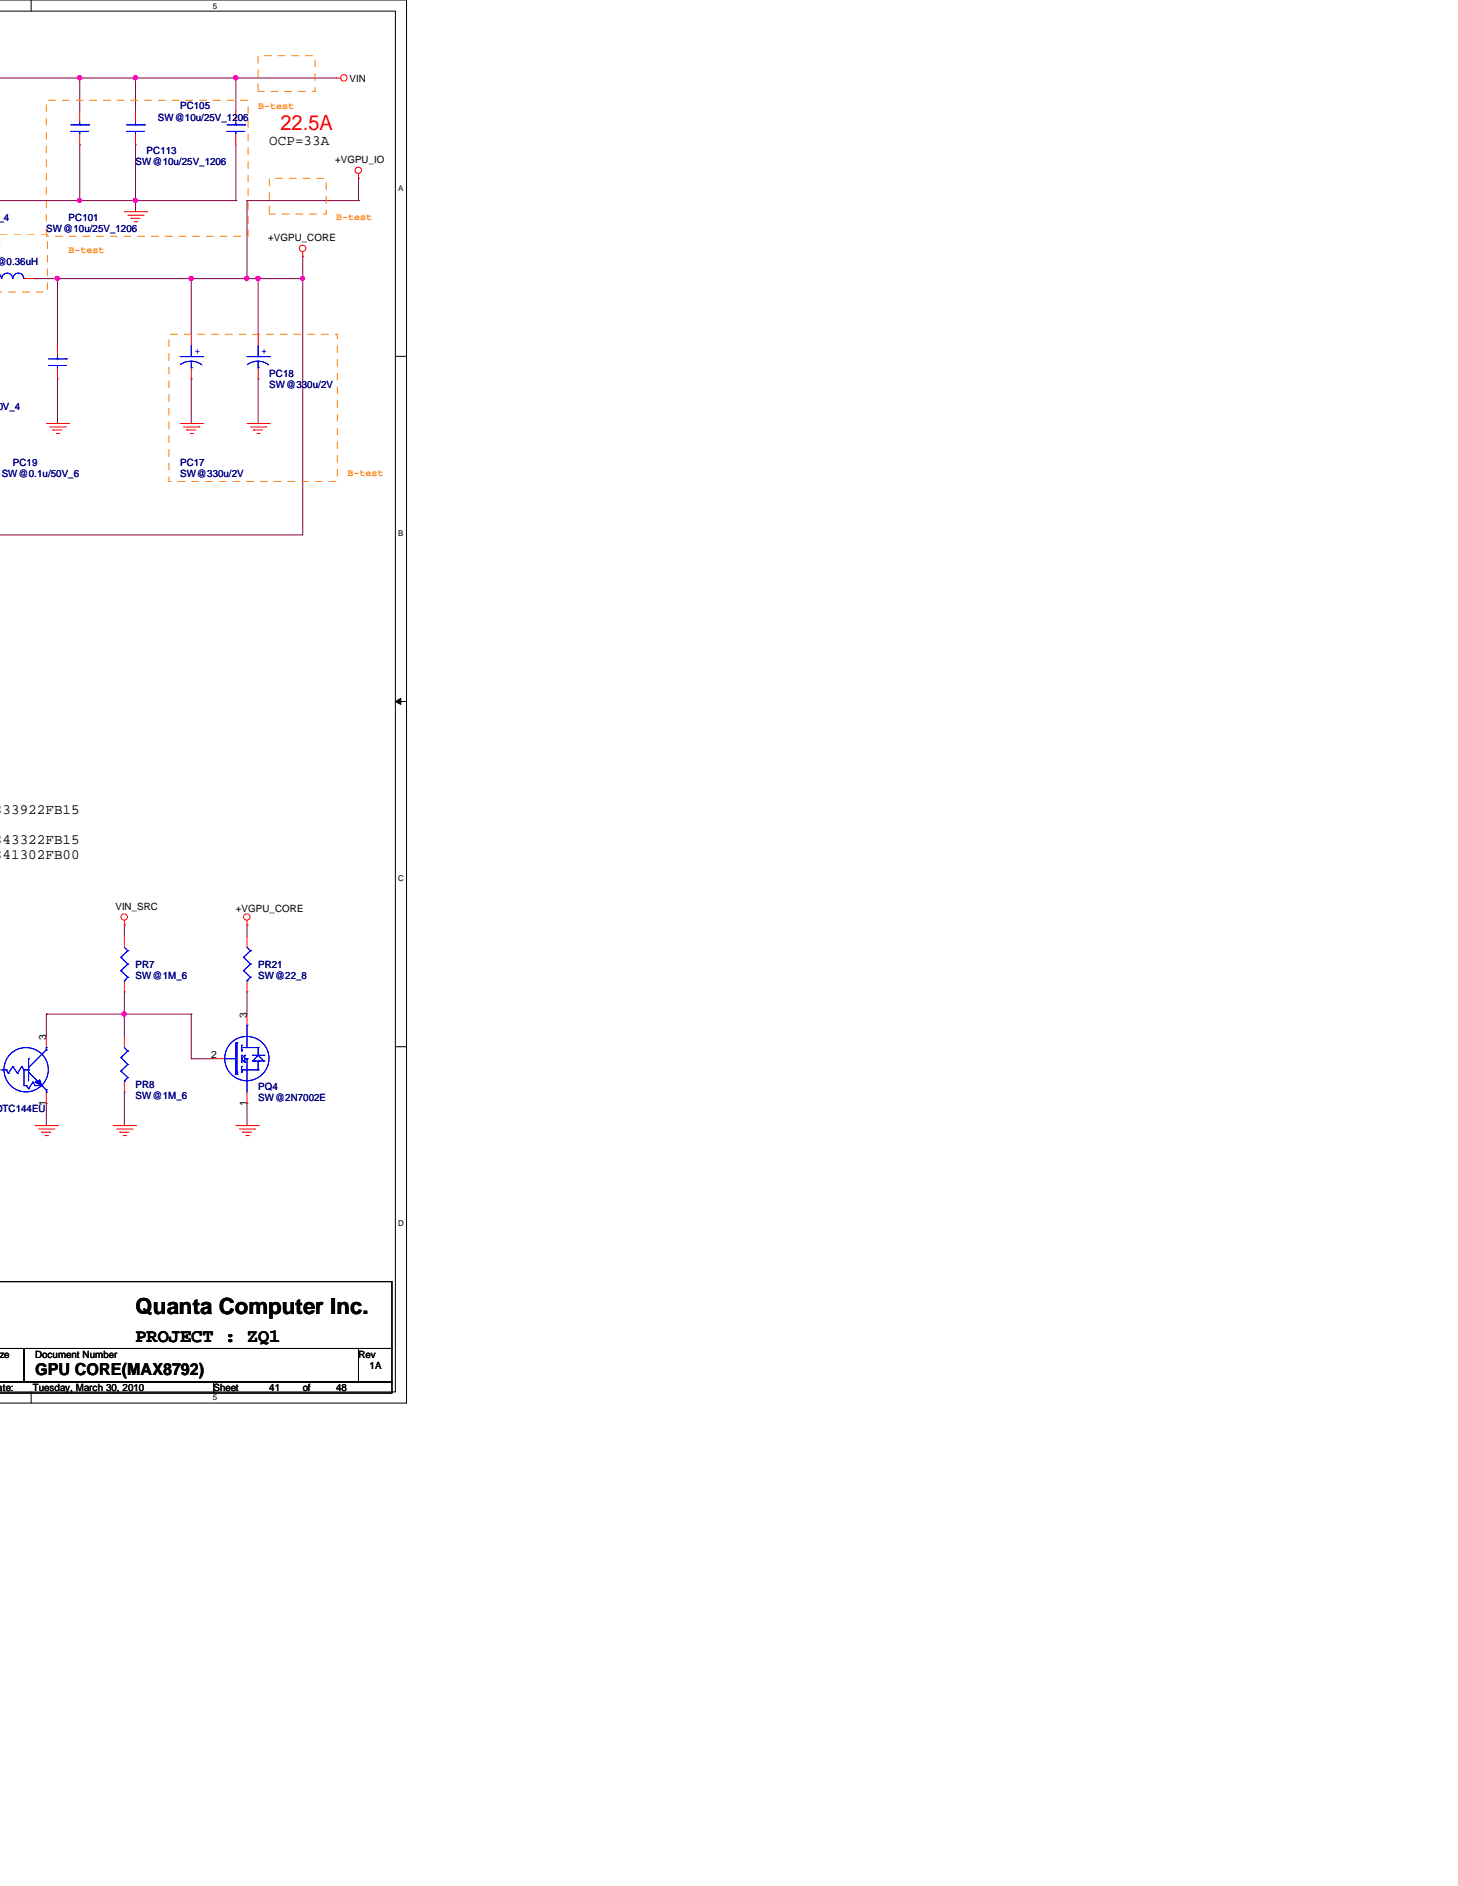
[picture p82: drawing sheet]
<svg xmlns="http://www.w3.org/2000/svg" width="216mm" height="279mm" viewBox="0 0 216 279" stroke-linecap="round" stroke-linejoin="round" font-family="sans-serif">
<defs><g id="words">
<text font-size="3.3" x="20.1" y="194.6">Quanta Computer Inc.</text>
<text font-size="3.1" fill="#f00" x="41.5" y="19.3">22.5A</text>
<text font-size="2.8" x="20.1" y="198.8">PROJECT : ZQ1</text>
<text font-size="2.5" x="5.2" y="203.7">GPU CORE(MAX8792)</text>
<g font-size="2.1">
<text x="39.9" y="21.5">OCP=33A</text>
<text x="-.9" y="120.5">S33922FB15</text>
<text x="-.9" y="125">S43322FB15</text>
<text x="-.9" y="127.3">S41302FB00</text>
</g>
<g font-size="1.5" fill="#000080">
<text x="23.4" y="17.9">SW@10u/25V_1206</text>
<text x="26.7" y="16.2">PC105</text>
<text x="21.7" y="22.8">PC113</text>
<text x="20.1" y="24.5">SW@10u/25V_1206</text>
<text x="-.3" y="32.7">_4</text>
<text x="6.9" y="34.4">SW@10u/25V_1206</text>
<text x="10.2" y="32.7">PC101</text>
<text x="-.6" y="39.3">@0.36uH</text>
<text x="39.9" y="55.8">PC18</text>
<text x="39.9" y="57.5">SW@330u/2V</text>
<text x="-.4" y="60.8">0V_4</text>
<text x=".3" y="70.7">SW@0.1u/50V_6</text>
<text x="1.9" y="69">PC19</text>
<text x="26.7" y="69">PC17</text>
<text x="26.7" y="70.7">SW@330u/2V</text>
<text x="20.1" y="143.3">PR7</text>
<text x="38.2" y="143.3">PR21</text>
<text x="20.1" y="145">SW@1M_6</text>
<text x="38.2" y="145">SW@22_8</text>
<text x="20.1" y="161.2">PR8</text>
<text x="38.2" y="161.5">PQ4</text>
<text x="-.7" y="164.8">DTC144EU</text>
<text x="20.1" y="162.8">SW@1M_6</text>
<text x="38.2" y="163.2">SW@2N7002E</text>
</g>
<g font-size="1.5" fill="#ff8000">
<text x="38.2" y="16.1">B-test</text>
<text x="49.8" y="32.6">B-test</text>
<text x="10.2" y="37.5">B-test</text>
<text x="51.4" y="70.6">B-test</text>
</g>
<g font-size="1.5">
<text x="51.8" y="12.1">VIN</text>
<text x="49.6" y="24.1">+VGPU_IO</text>
<text x="39.7" y="35.7">+VGPU_CORE</text>
<text x="17.1" y="134.7">VIN_SRC</text>
<text x="34.9" y="135.1">+VGPU_CORE</text>
<text x="6.8" y="154.1" transform="rotate(-90 6.8 154.1)">3</text>
<text x="36.5" y="150.7" transform="rotate(-90 36.5 150.7)">3</text>
<text x="31.3" y="156.8">2</text>
<text x="6.8" y="163.8" transform="rotate(-90 6.8 163.8)">1</text>
<text x="36.5" y="163.8" transform="rotate(-90 36.5 163.8)">1</text>
<text x="-.4" y="201.1">ize</text>
<text x="5.2" y="201.1">Document Number</text>
<text x="53.1" y="201.1">Rev</text>
<text x="54.7" y="202.8">1A</text>
<text x="-.3" y="206.1">ate:</text>
<text x="4.9" y="206.1">Tuesday, March 30, 2010</text>
<text x="31.6" y="206.1">Sheet</text>
<text x="39.9" y="206.1">41</text>
<text x="44.8" y="206.1">of</text>
<text x="49.8" y="206.1">48</text>
</g>
<g font-size="1.5" fill="#00f">
<text x="28.8" y="52.4">+</text>
<text x="38.7" y="52.4">+</text>
</g>
<g font-size="1.2">
<text x="31.5" y="1.3">5</text>
<text x="59" y="28.3">A</text>
<text x="59" y="79.4">B</text>
<text x="59" y="130.6">C</text>
<text x="59" y="181.7">D</text>
<text x="31.5" y="207.5">5</text>
</g>
</g></defs>
<path d="M-.1 0h60.3v207.9h-60.2M-.1 1.7h58.6v204.5h-58.5M4.6 0v1.7M4.6 206.2v1.7" fill="none" stroke="#000" stroke-width=".15"/>
<g fill="#fff">
<path d="M31.5 .2h.6v1.3h-.6z"/>
<path d="M31.5 206.4h.6v1.3h-.6z"/>
<path d="M59 27.2h.7v1.3h-.7z"/>
<path d="M59 78.4h.7v1.3h-.7z"/>
</g>
<path d="M58.5 52.8h1.7" fill="none" stroke="#000" stroke-width=".15"/>
<path d="M59 129.5h.8v1.3h-.8z" fill="#fff"/>
<path d="M58.5 103.9l.9-.4v.9zM58.5 103.9h1.7" fill="none" stroke="#000" stroke-width=".15"/>
<path d="M58.5 103.9l.9-.4v.9z" fill="#000"/>
<path d="M59 180.6h.8v1.3h-.8z" fill="#fff"/>
<path d="M58.5 155.1h1.7" fill="none" stroke="#000" stroke-width=".15"/>
<g fill="none" stroke="#800040" stroke-width=".15">
<path d="M18.4 137h.1M18.4 137v1.7M6.9 150.2h.1M6.9 150.2h21.4M6.9 150.2v3.3M18.4 146.9h.1M18.4 150.2h.1M18.4 146.9v6.6M28.3 156.8h.1M28.3 150.2h.1M28.3 156.8h3.3M28.3 150.2v6.6"/>
<path d="M36.6 146.9h.1M36.6 146.9v3.3M6.9 163.4h.1M6.9 163.4v3.4M18.4 161.8h.1M18.4 161.8v5M36.6 163.4h.1M36.6 163.4v3.4"/>
</g>
<circle cx="18.4" cy="150.2" r=".32" fill="#f0f"/>
<circle cx="18.4" cy="150.2" r=".32" fill="none" stroke="#f0f" stroke-width=".15"/>
<path d="M34.9 11.6h.1M34.9 11.6h14.9M20.1 29.7h.1M20.1 29.7h14.8M34.9 29.7h.1M34.9 21.5v8.2M38.2 41.3h.1M38.2 41.3h6.6M38.2 41.3v8.2M36.6 137h.1M36.6 137v1.7" fill="none" stroke="#800040" stroke-width=".15"/>
<circle cx="38.2" cy="41.2" r=".32" fill="#f0f"/>
<circle cx="38.2" cy="41.2" r=".32" fill="none" stroke="#f0f" stroke-width=".15"/>
<path d="M36.6 41.3h.1M36.6 41.3h1.6M44.8 41.3h.1M44.8 41.3v37.9" fill="none" stroke="#800040" stroke-width=".15"/>
<circle cx="44.8" cy="41.2" r=".32" fill="#f0f"/>
<circle cx="44.8" cy="41.2" r=".32" fill="none" stroke="#f0f" stroke-width=".15"/>
<path d="M20.1 11.6h14.8M34.9 11.6h.1" fill="none" stroke="#800040" stroke-width=".15"/>
<circle cx="20" cy="11.5" r=".32" fill="#f0f"/>
<circle cx="20" cy="11.5" r=".32" fill="none" stroke="#f0f" stroke-width=".15"/>
<circle cx="34.9" cy="11.5" r=".32" fill="#f0f"/>
<circle cx="34.9" cy="11.5" r=".32" fill="none" stroke="#f0f" stroke-width=".15"/>
<path d="M11.8 29.7h.1M11.8 29.7h8.3M38.2 56.1h.1M38.2 56.1v6.6" fill="none" stroke="#800040" stroke-width=".15"/>
<circle cx="11.8" cy="29.7" r=".32" fill="#f0f"/>
<circle cx="11.8" cy="29.7" r=".32" fill="none" stroke="#f0f" stroke-width=".15"/>
<path d="M11.8 11.6h.1M11.8 11.6v4.9M11.8 21.5h.1M11.8 21.5v8.2M20.1 29.7h.1M20.1 29.7v1.7" fill="none" stroke="#800040" stroke-width=".15"/>
<circle cx="20" cy="29.7" r=".32" fill="#f0f"/>
<circle cx="20" cy="29.7" r=".32" fill="none" stroke="#f0f" stroke-width=".15"/>
<path d="M20.1 11.6h.1M20.1 11.6v4.9M34.9 11.6h.1M34.9 11.6v4.9M-.1 29.7h11.9M20.1 21.5h.1M20.1 21.5v8.2M28.3 41.3h.1M28.3 41.3v8.2" fill="none" stroke="#800040" stroke-width=".15"/>
<circle cx="28.3" cy="41.2" r=".32" fill="#f0f"/>
<circle cx="28.3" cy="41.2" r=".32" fill="none" stroke="#f0f" stroke-width=".15"/>
<path d="M5.2 41.3h.1M5.2 41.3h23.1M8.5 41.3h.1M8.5 56.1h.1M8.5 41.3v9.9M8.5 56.1v6.6M28.3 56.1h.1M28.3 56.1v6.6" fill="none" stroke="#800040" stroke-width=".15"/>
<circle cx="8.5" cy="41.2" r=".32" fill="#f0f"/>
<circle cx="8.5" cy="41.2" r=".32" fill="none" stroke="#f0f" stroke-width=".15"/>
<path d="M-.1 11.6h20.2M11.8 11.6h.1" fill="none" stroke="#800040" stroke-width=".15"/>
<circle cx="11.8" cy="11.5" r=".32" fill="#f0f"/>
<circle cx="11.8" cy="11.5" r=".32" fill="none" stroke="#f0f" stroke-width=".15"/>
<path d="M36.6 29.7h.1M36.6 29.7h16.5M36.6 29.7v11.6M44.8 38h.1M44.8 38v3.3M53.1 29.7h.1M53.1 26.4h.1M53.1 26.4v3.3M0 79.2h44.8" fill="none" stroke="#800040" stroke-width=".15"/>
<circle cx="36.6" cy="41.2" r=".32" fill="#f0f"/>
<circle cx="36.6" cy="41.2" r=".32" fill="none" stroke="#f0f" stroke-width=".15"/>
<path d="M28.3 41.3h.1M28.3 41.3h8.3" fill="none" stroke="#800040" stroke-width=".15"/>
<g fill="none" stroke="#f00" stroke-width=".15">
<path d="M11.8 16.5v1.7M11.8 19.8v1.7M49.8 11.6h.1M49.8 11.6h.7M18.4 31.4h3.3M18.9 31.9h2.3M19.4 32.3h.1M19.4 32.3h1.3M19.9 32.9h.3M20.2 32.9h.1M21.2 31.9h.1M21.7 31.4h.1"/>
<path d="M44.8 38h.1M44.8 37.3v.7M53.1 26.4h.1M53.1 25.7v.7M6.9 62.7h3.3M7.4 63.2h2.3M7.8 63.7h.1M7.8 63.7h1.4M8.3 64.2h.4M8.7 64.2h.1M9.7 63.2h.1M10.2 62.7h.1"/>
<path d="M26.7 62.7h3.3M27.2 63.2h2.3M27.6 63.7h.1M27.6 63.7h1.4M28.2 64.2h.3M28.5 64.2h.1M29.5 63.2h.1M30 62.7h.1M36.6 62.7h3.3M37.1 63.2h2.3M37.5 63.7h.1M37.5 63.7h1.4"/>
<path d="M38.1 64.2h.3M38.4 64.2h.1M39.4 63.2h.1M39.9 62.7h.1M18.4 137h.1M18.4 136.4v.6M36.6 137h.1M36.6 136.4v.6M0 158.5h.3M6.9 153.5v1.7M5.2 166.8h3.3M5.7 167.3h2.3"/>
<path d="M6.2 167.7h.1M6.2 167.7h1.3M6.7 168.2h.3M6.9 161.8v1.6M7 168.2h.1M8 167.3h.1M8.5 166.8h.1M16.8 166.8h3.3M17.3 167.3h2.3M17.7 167.7h.1M17.7 167.7h1.4M18.2 168.2h.4"/>
<path d="M18.6 168.2h.1M19.6 167.3h.1M20.1 166.8h.1M34.9 166.8h3.3M35.4 167.3h2.3M35.9 167.7h.1M35.9 167.7h1.4M36.4 168.2h.3M36.7 168.2h.1M37.7 167.3h.1M38.2 166.8h.1"/>
<circle cx="50.9" cy="11.5" r=".48"/>
<circle cx="44.8" cy="36.8" r=".48"/>
<circle cx="53.1" cy="25.2" r=".48"/>
<circle cx="18.4" cy="135.8" r=".48"/>
<circle cx="36.6" cy="135.8" r=".48"/>
</g>
<path d="M0 189.9h58v9.9h-58.1h3.7v4.9h-3.7h31.7v1.7h-31.7M3.6 199.8h49.5v4.9h-49.5zM53.1 199.8h4.9v4.9h-4.9zM31.6 204.7h26.4v1.7h-26.4z" fill="none" stroke="#000" stroke-width=".15"/>
<path d="M38.2 8.3h8.5v5.2h-8.5zM39.9 26.4h8.4v5.3h-8.4z" fill="none" stroke="#ff8000" stroke-width=".15" stroke-dasharray="1 1 1 1 1 1 1 1" stroke-dashoffset="-5305.4"/>
<path d="M6.9 14.9h29.8v20.1h-29.8zM-.1 43.3h7.1v-8.6h-7M25 49.5h25v21.8h-25z" fill="none" stroke="#ff8000" stroke-width=".15" stroke-dasharray="1 1 1 1 1 1 1 1" stroke-dashoffset="-7981"/>
<path d="M10.5 19.5h.1M10.5 19.5h2.6M10.5 18.5h2.6M11.8 18.5h.1M11.8 19.5h.1M11.8 18.2v.3M11.8 19.5v.3M13.1 18.5h.1" fill="none" stroke="#00f" stroke-width=".15"/>
<path d="M5.2 160.3l.7-.3 .3 .8z" fill="#00f"/>
<g fill="none" stroke="#00f" stroke-width=".15">
<path d="M.3 158.5h.6M.9 158.5h.1M.9 158.5l.3 .5M1.2 159h.1M1.9 158h.1M1.9 158l-.7 1M1.9 158l.7 1M2.6 159h.1M3.2 158h.1M3.2 158l-.6 1M3.2 158l.4 .5M3.6 158.5h.1"/>
<path d="M3.6 158.5h.6M3.6 158.5v2.3M4.2 158.5h.1M4.2 156.8h.1M4.2 156.8v3.3M4.2 158.8l1.3 1.3M6.9 155.5h.1M6.9 155.2h.1M6.9 155.2v.3M6.9 155.5l-2.7 2.7M3.6 160.8h.1M3.6 160.8h.3"/>
<path d="M3.9 160.8h.1M3.9 160.8l.3 .5M4.2 161.3h.1M4.9 160.3h.1M4.9 160.3l-.7 1M4.9 160.3l.3 .5M5.2 160.3l.7-.3 .3 .8zM5.2 160.8h.1M5.2 160.8h1M5.5 160.1h.1M6.2 160.8h.1M6.2 160.8l.7 .7"/>
<path d="M6.9 161.8h.1M6.9 161.5h.1M6.9 161.5v.3"/>
<circle cx="3.9" cy="158.5" r="3.3"/>
</g>
<path d="M5.2 160.3l.7-.3 .3 .8z" fill="#00f"/>
<g fill="none" stroke="#00f" stroke-width=".15">
<path d="M18.8 19.5h.1M18.8 19.5h2.6M18.8 18.5h2.6M20.1 18.5h.1M20.1 19.5h.1M20.1 18.2v.3M20.1 19.5v.3M21.4 18.5h.1M33.6 19.5h.1M33.6 19.5h2.6M33.6 18.5h2.6M34.9 18.5h.1"/>
<path d="M34.9 19.5h.1M34.9 18.2v.3M34.9 19.5v.3M36.2 18.5h.1M-.1 40.7l.3 .6M.3 41.3a.8 .8 0 0 1 .8-.8 .8 .8 0 0 1 .8 .8M1.9 41.3a.8 .8 0 0 1 .8-.8 .8 .8 0 0 1 .8 .8M7.2 54.1h.1M7.2 54.1h2.6M7.2 53.2h2.6M8.5 53.2h.1M8.5 54.1h.1"/>
<path d="M8.5 52.8v.4M8.5 54.1v.4M9.8 53.2h.1M26.7 52.8h3.3M28.3 54.5h.1M28.3 52.8h.1M28.3 53.5a2.44 2.44 0 0 1 1.6 .6M28.3 53.5a2.57 2.57 0 0 0-1.6 .5M28.3 51.2v1.6M28.3 53.5v1M30 52.8h.1M36.6 52.8h3.3"/>
<path d="M38.2 54.5h.1M38.2 52.8h.1M38.2 53.5a2.44 2.44 0 0 1 1.6 .6M38.2 53.5a2.57 2.57 0 0 0-1.6 .5M38.2 51.2v1.6M38.2 53.5v1M39.9 52.8h.1M.3 158.5h.6M.9 158.5h.1M.9 158.5l.3 .5M1.2 159h.1M1.9 158h.1"/>
<path d="M1.9 158l-.7 1M1.9 158l.7 1M2.6 159h.1M3.2 158h.1M3.2 158l-.6 1M3.2 158l.4 .5M3.6 158.5h.1M3.6 158.5h.6M3.6 158.5v2.3M4.2 158.5h.1M4.2 156.8h.1M4.2 156.8v3.3"/>
<path d="M4.2 158.8l1.3 1.3M6.9 155.5h.1M6.9 155.2h.1M6.9 155.2v.3M6.9 155.5l-2.7 2.7M17.9 141.8h.1M17.9 143.8h.1M17.9 156.7h.1M17.9 158.7h.1M17.9 141.8l1 1M17.9 143.8l1 1M17.9 156.7l1 1"/>
<path d="M17.9 158.7l1 .9M18.4 145.3h.1M18.4 140.3l.5 .5M18.4 155.2l.5 .5M18.9 140.8h.1M18.9 142.8h.1M18.9 144.8h.1M18.9 155.7h.1M18.9 157.7h.1M18.9 159.6h.1M18.9 140.8l-1 1M18.9 142.8l-1 1"/>
<path d="M18.9 144.8l-.5 .5M18.9 155.7l-1 1M18.9 157.7l-1 1M18.9 159.6l-.5 .5M33.3 156.8h1.6M34.9 159h.1M34.9 156.8h.1M34.9 159.2h.1M34.9 159.2h.2M35.1 154.5h.1M35.1 158.8h.1M35.1 159.2h.1"/>
<path d="M35.1 154.5h-.2v4.7M35.1 154.5v4.7M35.8 155.2h.1M35.8 156.8h.1M35.8 156.3h.1M35.8 157.4h.1M35.8 158h.1M35.8 158.7h.1M35.8 154.9h.1M35.8 155.5h.1M35.8 155.7h.1M35.8 158.5h.1"/>
<path d="M35.8 158.8h.1M35.8 158.5h2.4M35.8 155.2h2.4M35.8 156.8l.3 .4M35.8 154.9v.8M35.8 156.3v1.1M35.8 158v.8M36.1 157.2h.1M36.1 141.8h.1M36.1 143.8h.1M36.1 157.2l.1 .2M36.1 141.8l1 1"/>
<path d="M36.1 143.8l1 1M36.2 157.4h.1M36.2 156.3h.1M36.2 156.8h.1M36.2 156.8h.4M36.2 156.3l-.4 .5M36.2 156.3v1.1M36.6 156.8h.1M36.6 151.9h.1M36.6 145.3h.1M36.6 151.9v3.3M36.6 156.8v5"/>
<path d="M36.6 140.3l.5 .5M37.1 140.8h.1M37.1 142.8h.1M37.1 144.8h.1M37.1 140.8l-1 1M37.1 142.8l-1 1M37.1 144.8l-.5 .5M37.4 157.2h.1M37.4 156.3h.1M37.4 157.2h1.7M37.4 156.3h1.7M37.5 157.2h.1"/>
<path d="M37.7 157.2h.1M38.2 157.2h.1M38.2 155.2h.1M38.2 156.3h.1M38.2 158.5h.1M38.2 155.2v1.1M38.2 157.2v1.3M38.2 156.3l.9 .9M38.2 156.3l-.8 .9M39.1 157.2h.1M39.1 156.3h.1M3.6 160.8h.1"/>
<path d="M3.6 160.8h.3M3.9 160.8h.1M3.9 160.8l.3 .5M4.2 161.3h.1M4.9 160.3h.1M4.9 160.3l-.7 1M4.9 160.3l.3 .5M5.2 160.3l.7-.3 .3 .8zM5.2 160.8h.1M5.2 160.8h1M5.5 160.1h.1M6.2 160.8h.1"/>
<path d="M6.2 160.8l.7 .7M6.9 161.8h.1M6.9 161.5h.1M6.9 161.5v.3M18.4 160.1h.1"/>
<circle cx="3.9" cy="158.5" r="3.3"/>
<circle cx="36.5" cy="156.8" r="3.3"/>
</g>
<g fill="none" stroke="#f00" stroke-width=".15">
<path d="M20.1 16.5v1.7M20.1 19.8v1.7M34.9 16.5v1.7M34.9 19.8v1.7M3.6 41.3h1.6M8.5 51.2v1.6M8.5 54.5v1.6M28.3 49.5v1.7M28.3 54.5v1.6M38.2 49.5v1.7M38.2 54.5v1.6M18.4 138.7v1.6"/>
<path d="M36.6 138.7v1.6M18.4 145.3v1.6M18.4 153.5v1.7M31.6 156.8h1.7M36.6 145.3v1.6M36.6 150.2v1.7M18.4 160.1v1.7M36.6 161.8v1.6"/>
</g>
<circle cx="18.4" cy="150.2" r=".32" fill="#f0f"/>
<circle cx="18.4" cy="150.2" r=".32" fill="none" stroke="#f0f" stroke-width=".15"/>
<circle cx="38.2" cy="41.2" r=".32" fill="#f0f"/>
<circle cx="38.2" cy="41.2" r=".32" fill="none" stroke="#f0f" stroke-width=".15"/>
<circle cx="44.8" cy="41.2" r=".32" fill="#f0f"/>
<circle cx="44.8" cy="41.2" r=".32" fill="none" stroke="#f0f" stroke-width=".15"/>
<circle cx="20" cy="11.5" r=".32" fill="#f0f"/>
<circle cx="20" cy="11.5" r=".32" fill="none" stroke="#f0f" stroke-width=".15"/>
<circle cx="34.9" cy="11.5" r=".32" fill="#f0f"/>
<circle cx="34.9" cy="11.5" r=".32" fill="none" stroke="#f0f" stroke-width=".15"/>
<circle cx="11.8" cy="29.7" r=".32" fill="#f0f"/>
<circle cx="11.8" cy="29.7" r=".32" fill="none" stroke="#f0f" stroke-width=".15"/>
<circle cx="20" cy="29.7" r=".32" fill="#f0f"/>
<circle cx="20" cy="29.7" r=".32" fill="none" stroke="#f0f" stroke-width=".15"/>
<circle cx="28.3" cy="41.2" r=".32" fill="#f0f"/>
<circle cx="28.3" cy="41.2" r=".32" fill="none" stroke="#f0f" stroke-width=".15"/>
<circle cx="8.5" cy="41.2" r=".32" fill="#f0f"/>
<circle cx="8.5" cy="41.2" r=".32" fill="none" stroke="#f0f" stroke-width=".15"/>
<circle cx="11.8" cy="11.5" r=".32" fill="#f0f"/>
<circle cx="11.8" cy="11.5" r=".32" fill="none" stroke="#f0f" stroke-width=".15"/>
<circle cx="36.6" cy="41.2" r=".32" fill="#f0f"/>
<circle cx="36.6" cy="41.2" r=".32" fill="none" stroke="#f0f" stroke-width=".15"/>
<use href="#words"/>
</svg>
